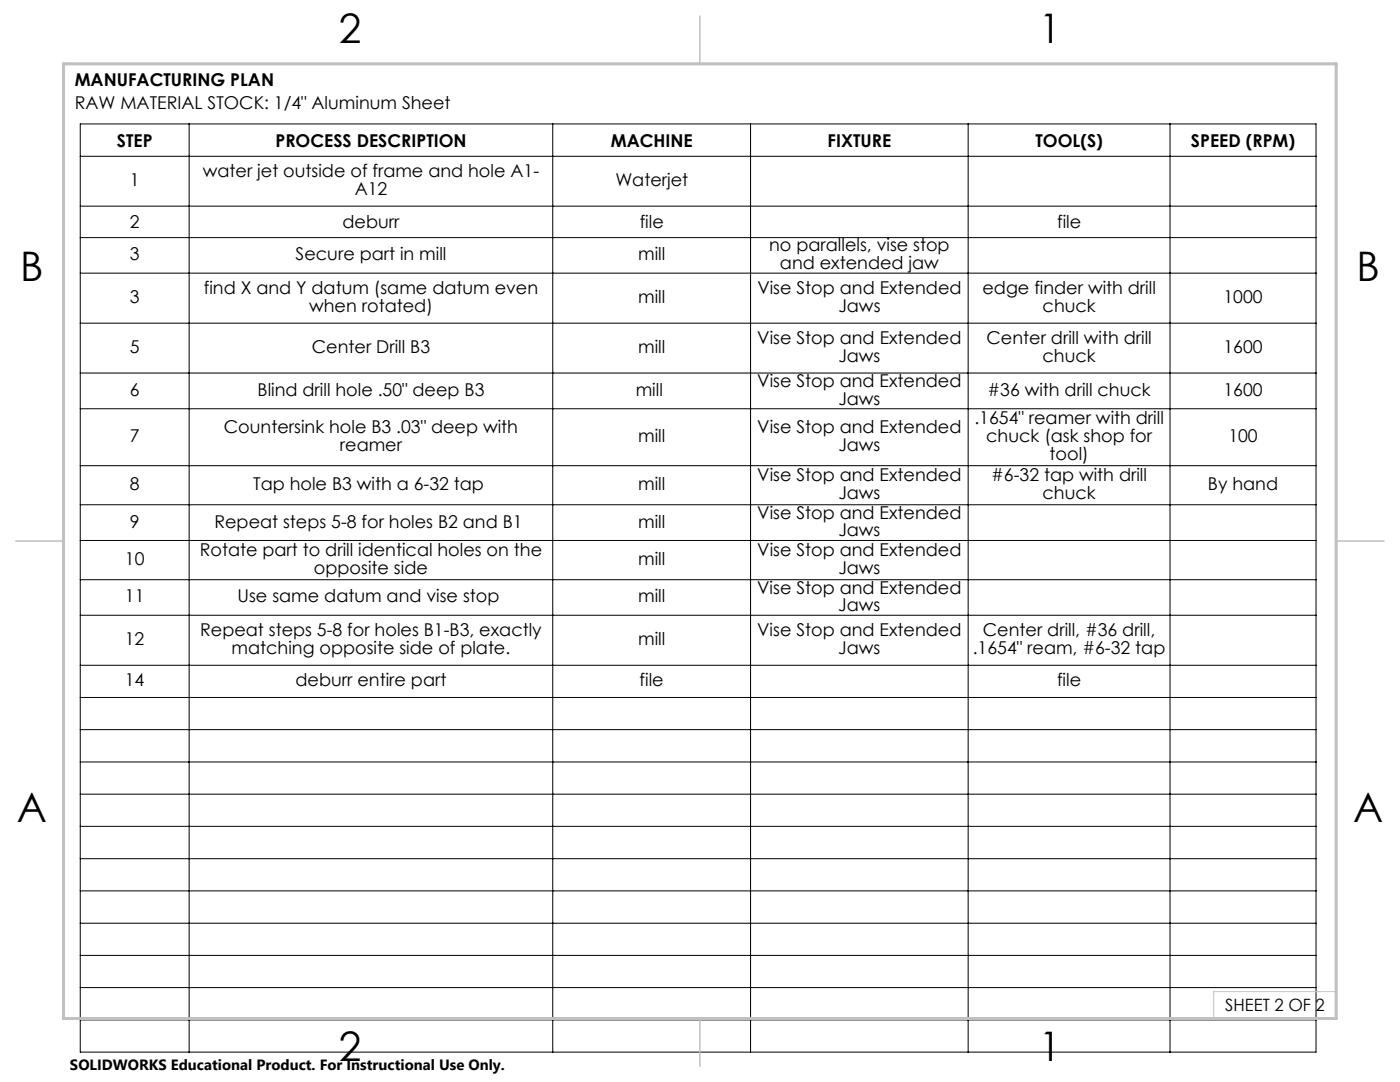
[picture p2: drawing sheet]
<svg xmlns="http://www.w3.org/2000/svg" width="279mm" height="216mm" viewBox="0 0 279 216" stroke-linecap="round" stroke-linejoin="round" font-family="sans-serif">
<defs><g id="words">
<g font-size="8.1">
<text x="67.6" y="8.5">2</text>
<text x="207.3" y="8.5">1</text>
<text x="4" y="56.2">B</text>
<text x="270.7" y="56.2">B</text>
<text x="3.3" y="164.1">A</text>
<text x="270" y="164.1">A</text>
<text x="67.6" y="211.7">2</text>
<text x="207.3" y="211.7">1</text>
</g>
<g font-size="3.5">
<text x="14.9" y="17.2">MANUFACTURING PLAN</text>
<text x="14.9" y="21.7">RAW MATERIAL STOCK: 1/4&quot; Aluminum Sheet</text>
<text x="23.3" y="29.3">STEP</text>
<text x="55" y="29.3">PROCESS DESCRIPTION</text>
<text x="121.9" y="29.3">MACHINE</text>
<text x="165.2" y="29.3">FIXTURE</text>
<text x="206.6" y="29.3">TOOL(S)</text>
<text x="237.7" y="29.3">SPEED (RPM)</text>
<text x="40.5" y="35.4">water jet outside of frame and hole A1-</text>
<text x="25.9" y="37.1">1</text>
<text x="70.8" y="38.9">A12</text>
<text x="122.8" y="37.1">Waterjet</text>
<text x="25.9" y="45.6">2</text>
<text x="68.4" y="45.6">deburr</text>
<text x="127.7" y="45.6">file</text>
<text x="211" y="45.6">file</text>
<text x="25.9" y="51.9">3</text>
<text x="59" y="51.9">Secure part in mill</text>
<text x="127.4" y="51.9">mill</text>
<text x="153.5" y="50.2">no parallels, vise stop</text>
<text x="155.7" y="53.7">and extended jaw</text>
<text x="40.7" y="58.7">find X and Y datum (same datum even</text>
<text x="151.1" y="58.7">Vise Stop and Extended</text>
<text x="196.1" y="58.7">edge finder with drill</text>
<text x="25.9" y="60.5">3</text>
<text x="61.7" y="62.2">when rotated)</text>
<text x="127.4" y="60.5">mill</text>
<text x="167.3" y="62.2">Jaws</text>
<text x="208.1" y="62.2">chuck</text>
<text x="244.2" y="60.5">1000</text>
<text x="25.9" y="70.4">5</text>
<text x="62.3" y="70.4">Center Drill B3</text>
<text x="127.4" y="70.4">mill</text>
<text x="151.1" y="68.7">Vise Stop and Extended</text>
<text x="196.9" y="68.7">Center drill with drill</text>
<text x="244.2" y="70.4">1600</text>
<text x="151.1" y="77.2">Vise Stop and Extended</text>
<text x="167.3" y="72.2">Jaws</text>
<text x="208.1" y="72.2">chuck</text>
<text x="25.9" y="79">6</text>
<text x="51.4" y="79">Blind drill hole .50&quot; deep B3</text>
<text x="126.9" y="79">mill</text>
<text x="167.3" y="80.7">Jaws</text>
<text x="197.1" y="79">#36 with drill chuck</text>
<text x="244.2" y="79">1600</text>
<text x="25.9" y="88.2">7</text>
<text x="44.7" y="86.4">Countersink hole B3 .03&quot; deep with</text>
<text x="67.8" y="90">reamer</text>
<text x="127.4" y="88.2">mill</text>
<text x="151.1" y="86.4">Vise Stop and Extended</text>
<text x="167.3" y="90">Jaws</text>
<text x="194.5" y="84.7">.1654&quot; reamer with drill</text>
<text x="196.8" y="88.2">chuck (ask shop for</text>
<text x="245.2" y="88.2">100</text>
<text x="209.5" y="91.7">tool)</text>
<text x="25.9" y="97.8">8</text>
<text x="50.5" y="97.8">Tap hole B3 with a 6-32 tap</text>
<text x="127.4" y="97.8">mill</text>
<text x="151.1" y="96">Vise Stop and Extended</text>
<text x="167.3" y="99.6">Jaws</text>
<text x="197.8" y="96">#6-32 tap with drill</text>
<text x="208.1" y="99.6">chuck</text>
<text x="241.1" y="97.8">By hand</text>
<text x="25.9" y="105.3">9</text>
<text x="42.8" y="105.3">Repeat steps 5-8 for holes B2 and B1</text>
<text x="127.4" y="105.3">mill</text>
<text x="151.1" y="103.5">Vise Stop and Extended</text>
<text x="167.3" y="107">Jaws</text>
<text x="24.9" y="112.7">10</text>
<text x="39.9" y="111">Rotate part to drill identical holes on the</text>
<text x="127.4" y="112.7">mill</text>
<text x="151.1" y="111">Vise Stop and Extended</text>
<text x="62.7" y="114.5">opposite side</text>
<text x="151.1" y="118.4">Vise Stop and Extended</text>
<text x="167.3" y="114.5">Jaws</text>
<text x="24.9" y="120.2">11</text>
<text x="47.4" y="120.2">Use same datum and vise stop</text>
<text x="127.4" y="120.2">mill</text>
<text x="167.3" y="122">Jaws</text>
<text x="24.9" y="128.7">12</text>
<text x="39.9" y="127">Repeat steps 5-8 for holes B1-B3, exactly</text>
<text x="46.2" y="130.5">matching opposite side of plate.</text>
<text x="127.4" y="128.7">mill</text>
<text x="151.1" y="127">Vise Stop and Extended</text>
<text x="167.3" y="130.5">Jaws</text>
<text x="194.1" y="130.5">.1654&quot; ream, #6-32 tap</text>
<text x="196.2" y="127">Center drill, #36 drill,</text>
<text x="24.9" y="136.9">14</text>
<text x="59" y="136.9">deburr entire part</text>
<text x="127.7" y="136.9">file</text>
<text x="211" y="136.9">file</text>
</g>
<text font-size="3.4" x="244.5" y="201.7">SHEET 2 OF 2</text>
<text font-size="3" x="14" y="213.5">SOLIDWORKS Educational Product. For Instructional Use Only.</text>
</g></defs>
<g fill="none" stroke="#000" stroke-width=".2">
<path d="M16 24.7h246.6v185.2h-246.6zM16 31.2h246.6M37.7 24.7v185.2M110.3 24.7v185.2M149.8 24.7v185.2M193.2 24.7v185.2M233.5 24.7v185.2M16 41.1h246.6M16 47.4h246.6M16 54.5h246.6M16 64.5h246.6M16 74.4h246.6"/>
<path d="M16 81.6h246.6M16 92.9h246.6M16 100.7h246.6M16 107.8h246.6M16 115.7h246.6M16 122.8h246.6M16 132.8h246.6M16 139.2h246.6M16 145.6h246.6M16 152h246.6M16 158.5h246.6M16 164.9h246.6"/>
<path d="M16 171.3h246.6M16 177.8h246.6M16 184.2h246.6M16 190.6h246.6M16 197.1h246.6M16 203.5h246.6"/>
</g>
<path d="M266.7 153.3v49.9h-240M266.7 197.9h-24.5v5.3" fill="none" stroke="#c0c0c0" stroke-width=".2"/>
<path d="M139.7 3.2v9.5M3.1 107.9h9.6M266.7 107.9h9.5M139.7 203.2v9.6" fill="none" stroke="#c0c0c0" stroke-width=".3"/>
<path d="M12.7 12.7h254v190.5h-254z" fill="none" stroke="#c0c0c0" stroke-width=".6"/>
<use href="#words"/>
</svg>
